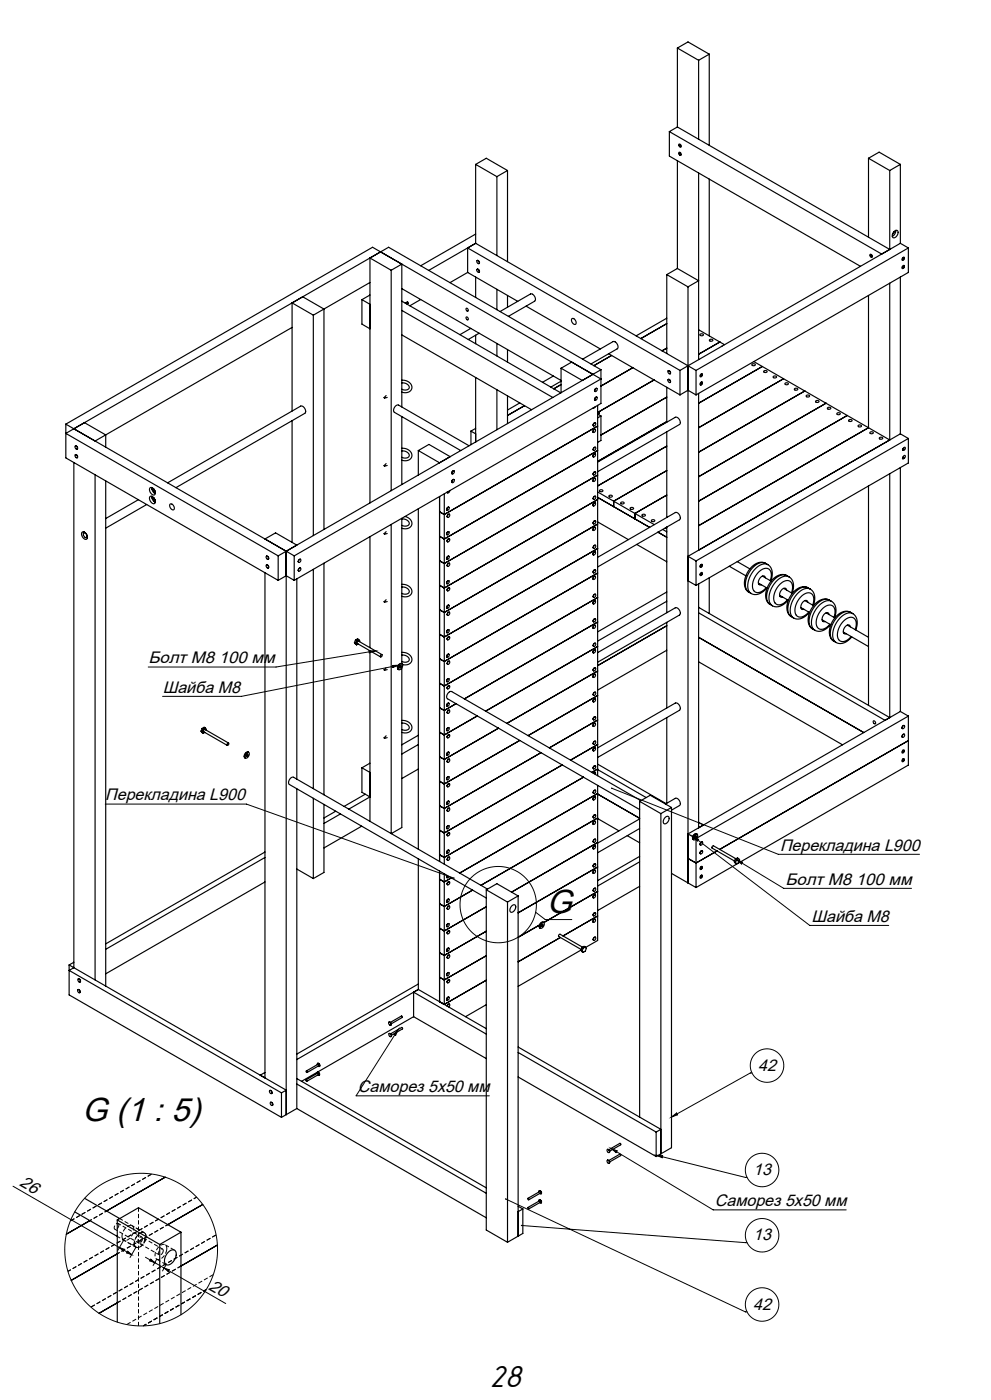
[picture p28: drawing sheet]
<svg xmlns="http://www.w3.org/2000/svg" width="297mm" height="420mm" viewBox="0 0 297 420" stroke-linecap="round" stroke-linejoin="round" font-family="sans-serif">
<defs><g id="words">
<g font-size="10">
<text x="163.9" y="273.9">G</text>
<text x="24.7" y="336.3">G (1 : 5)</text>
</g>
<text font-size="9.5" x="146.8" y="416.1">28</text>
<g font-size="5.1">
<text x="5.6" y="355.6" transform="rotate(30 5.6 355.6)">26</text>
<text x="62.3" y="386.7" transform="rotate(30 62.3 386.7)">20</text>
</g>
<g font-size="5">
<text x="44.5" y="199">Болт М8 100 мм</text>
<text x="48.8" y="207.8">Шайба М8</text>
<text x="31.6" y="240.1">Перекладина L900</text>
<text x="233.8" y="255.2">Перекладина L900</text>
<text x="235.4" y="265.4">Болт М8 100 мм</text>
<text x="243.2" y="276.5">Шайба М8</text>
<text x="227.2" y="321.2">42</text>
<text x="107.3" y="327.7">Саморез 5х50 мм</text>
<text x="225.7" y="352.5">13</text>
<text x="214.3" y="361.9">Саморез 5х50 мм</text>
<text x="225.7" y="372.1">13</text>
<text x="225.7" y="392.9">42</text>
</g>
</g></defs>
<g fill="none" stroke="#000" stroke-width=".35">
<path d="M203 14.4l3.2-1.8 6.4 3.7M203 14.4v23.7M203 14.4l6.4 3.7M209.4 18.1v23.7M212.6 16.3l-3.2 1.8M212.6 16.3v27.3M200.6 39.5l63.6 36.7 2.5-1.4M200.6 39.5v7.3l57.3 33.1M203 38.1l63.7 36.7M203 38.1l-2.4 1.4M142.6 49.3l3.1-1.8 6.4 3.7M142.6 49.3l6.3 3.7"/>
<path d="M142.6 49.3v23.7M148.9 53v23.7M152.1 51.2l-3.2 1.8M152.1 51.2v27.3M203 48.2v32.3M203.5 43.3h.4a.44 .44 0 0 1 .4 .6 .44 .44 0 0 1-.6 .3 .44 .44 0 0 1-.3-.6zM203.5 45.7l.4 .1a.44 .44 0 0 1 .4 .5 .44 .44 0 0 1-.6 .3 .44 .44 0 0 1-.3-.6zM209.4 51.9v56M212.6 53.7v47.1M260.3 47.5v23.7M260.3 47.5l6.4 3.7M260.3 47.5l3.2-1.9 6.3 3.7"/>
<path d="M266.7 51.2v23.6M269.8 49.3l-3.1 1.9M269.8 49.3v23.7M110.9 77.4l6.3 3.7M110.9 77.4v73.5M110.9 77.4l5.6-3.2 63.6 36.7M120.4 79.2l-8.7-5-92 53M120.4 79.2l-3.2 1.9M120.4 79.2v42.9M142.6 73l66 38.1M142.6 73l-14.1 8.1M142.6 70.2l-16.5 9.5"/>
<path d="M143 78.2l.5 .3a.38 .38 0 0 1 .1 .5 .38 .38 0 0 1-.4 .1 .38 .38 0 0 1-.3-.4zM143.1 78.1l-.1 .1M143.1 78.1l.5 .4-.1 .6M143.1 78.1h.1M260.7 76.3l.5 .1a.44 .44 0 0 1 .3 .5 .44 .44 0 0 1-.5 .3 .44 .44 0 0 1-.3-.6zM267.9 69.5l-.4 .8M268 69.4a.68 .68 0 0 1 1-.2 .68 .68 0 0 1 0 1.1l-.3 .5a.75 .75 0 0 1-1.1 .5 .75 .75 0 0 1-.1-1.2zM268.4 69.1l-.2 1.1-.8 .7M269.8 73l-66 38.1M269.8 73l2.4 1.4M270.6 79.7a.32 .32 0 0 1 .5 .1 .32 .32 0 0 1-.2 .5 .38 .38 0 0 1-.6 .2 .38 .38 0 0 1 .2-.7zM270.6 77.3a.32 .32 0 0 1 .5 0 .32 .32 0 0 1-.2 .5 .38 .38 0 0 1-.6 .2 .38 .38 0 0 1 .2-.6z"/>
<path d="M272.2 74.4v7.3l-63.6 36.8M272.2 74.4l-63.6 36.7M87.5 98.2l-55.8 32.3M90.7 89l6.4 3.7M93.9 94.5v66.2M93.9 94.5l-6.4-3.6v32.4M97.1 92.7l-3.2 1.8M97.1 92.7v66.1M108.5 89.9v7.3l2.4 1.4M108.5 89.9l2.4 1.4M110.9 88.5l-2.4 1.4M110.9 84.8l-13.8 7.9"/>
<path d="M117.2 81.1v66.1M120.4 86.6l47.8 27.5M120.4 93.1l45.3 26.1M120.4 90.3l47.7 27.6M121.4 90.9l.8-.3 .2 .4-.5 .2M126.1 89.9l-3.3 1.8M139.7 92.5l.5 .2a.37 .37 0 0 1 .2 .5 .37 .37 0 0 1-.5 .2 .37 .37 0 0 1-.2-.5zM139.7 95.1l.5 .2a.37 .37 0 0 1 .2 .5 .37 .37 0 0 1-.5 .2 .37 .37 0 0 1-.2-.5zM140.1 81.7l-5.3 3.1M140.1 81.7l15.1 8.7M140.1 81.7v-7.3l63.7 36.7M141.1 98.5l-3.3 1.9"/>
<path d="M142.6 83.1v6.1M142.9 80.8l.5 .1a.44 .44 0 0 1 .3 .5 .44 .44 0 0 1-.5 .3 .44 .44 0 0 1-.3-.6zM143 80.8l.6 .3-.1 .6M143.6 100l-3.3 1.8M148.9 86.8v6.1M149.9 93.5l9.1-5.3a1.44 1.44 0 0 1 1.2 2.2l-7.8 4.5M152.1 88.6v3.6M157.7 91.8l22.2 12.9M171.4 95.6a1.02 1.02 0 0 1 1.1 .6 1.02 1.02 0 0 1-.2 1.1l-.9-.6zM199.8 82.4l6.4 3.7M199.8 82.4v23.7M199.8 95.5l-9.2 5.3"/>
<path d="M199.8 97.1l-7.7 4.5M203 80.5l6.4 3.7-3.2 1.9M203 80.5l-3.2 1.9M206.2 86.1v178.8M209.4 98.9l7.7 4.5M260.3 88.6v39.7l-50.9 29.4M266.7 85v47l-31.9-18.4M269.8 83.1v47.1M115.7 118.7l-.6 .6M116.1 119.2l-.9 .2M120.4 114.9a1.63 1.63 0 0 1 2.2 1.6l-.9 .5-1.3-.2M120.4 114.1a2.32 2.32 0 0 1 2.8 2.9 2.41 2.41 0 0 1-2.8 .6"/>
<path d="M120.4 100.5l38.9 22.4M142.6 100.6v2.5M142.6 113.2v19.4M148.9 103v3.8M148.9 116.9v12M152.1 104.9v3.7M152.1 118.8v8.3M165.8 112.8l-3.2 1.9M168.2 114.4l-3.1 1.7M168.2 110.5v7.3M168.2 110.5l6.3 3.6 5.6-3.2M168.2 115.4l-2.2 1.2"/>
<path d="M171.3 108.6l-3.1 1.9M174.6 107.7l9.1-5.2a1.44 1.44 0 0 1 1.3 2.2l-7.9 4.5M177.7 112.3l-91.9 53.1v169M178.5 116.6a.32 .32 0 0 1 .5 .1 .32 .32 0 0 1-.1 .5 .38 .38 0 0 1-.4 .3 .38 .38 0 0 1-.4-.4 .38 .38 0 0 1 .3-.4zM178.5 119.3a.32 .32 0 0 1 .5 0 .32 .32 0 0 1-.1 .5 .38 .38 0 0 1-.4 .3 .38 .38 0 0 1-.4-.3 .38 .38 0 0 1 .3-.5zM178.8 116.5l-.6 .4 .2 .6M178.8 119.1l-.6 .4 .2 .6M178.8 116.5h.1M178.8 119.1l.1 .1M180.1 110.9v10.1l-91.9 53.1M182.4 106.1l21.4 12.4M183.3 106.6l-5.3 3.1"/>
<path d="M189.7 110.3l-9.6 5.5M196 114l-16.9 9.8M199.8 116.2v10.5M199.8 104.4l-1.4 .8M199.8 119.1l-19.7 11.4M200.2 113.9l.4 .1a.44 .44 0 0 1 .4 .5 .44 .44 0 0 1-.6 .3 .44 .44 0 0 1-.2-.6zM200.2 111.3l.6 .3a.35 .35 0 0 1-.1 .6 .35 .35 0 0 1-.4-.4zM200.3 113.9l.6 .2-.1 .7M200.3 111.2h.2l.4 .3-.1 .7M203.8 118.5l2.4-1.4 2.4 1.4M203.8 111.1v7.4M208.6 111.1v7.4"/>
<path d="M209.4 118v47.1M209.8 100.3l.2-.1a.44 .44 0 0 1 .7-.1 .44 .44 0 0 1 0 .7 .44 .44 0 0 1-.7-.1zM210.1 112.2a.32 .32 0 0 1 .5 .1 .32 .32 0 0 1-.2 .5 .38 .38 0 0 1-.6 .2 .38 .38 0 0 1 .2-.7zM210.1 114.7a.32 .32 0 0 1 .5 0 .32 .32 0 0 1-.2 .5 .38 .38 0 0 1-.6 .2 .38 .38 0 0 1 .2-.6zM212.7 101.9l.2-.1a.44 .44 0 0 1 .6-.1 .44 .44 0 0 1 0 .7 .44 .44 0 0 1-.6-.1zM215.7 102.6l-6.3 3.7M216.4 103.9l-.2 .1M225.4 109.3l.2-.1a.44 .44 0 0 1 .6-.1 .44 .44 0 0 1 0 .6 .44 .44 0 0 1-.6 0zM225.9 108.5l8.9 5.1M228.5 109.9l-19.1 11.1M228.9 111.3l.2-.1a.44 .44 0 0 1 .7-.1 .44 .44 0 0 1 0 .7 .44 .44 0 0 1-.7-.1zM231.8 112.9l.2-.1a.44 .44 0 0 1 .6 0 .44 .44 0 0 1 0 .6 .44 .44 0 0 1-.6 0z"/>
<path d="M234.8 113.6l-25.4 14.7M235.3 115l.2-.1a.44 .44 0 0 1 .6-.1 .44 .44 0 0 1 0 .7 .44 .44 0 0 1-.6-.1zM238.1 116.6l.2-.1a.44 .44 0 0 1 .7-.1 .44 .44 0 0 1 0 .7 .44 .44 0 0 1-.7-.1zM241.2 117.3l-31.8 18.4M241.7 118.7l.2-.2a.44 .44 0 0 1 .6 0 .44 .44 0 0 1 0 .6 .44 .44 0 0 1-.6 0zM19.7 127.2v10.2l63.7 36.7M19.7 127.2l8.8 5.1 3.2-1.8M22.1 128.6l92-53 66 38.1-91.9 53.1zM22.1 138.8v151.5l-1.4 .8 63.7 36.8M22.5 136.5h.4a.44 .44 0 0 1 .4 .5 .44 .44 0 0 1-.5 .4 .44 .44 0 0 1-.3-.6zM22.5 133.9h.4a.44 .44 0 0 1 .4 .5 .44 .44 0 0 1-.5 .4 .44 .44 0 0 1-.3-.6zM22.6 136.4l.6 .3-.1 .6"/>
<path d="M22.6 133.8l.6 .3-.1 .6M31.7 130.5v3.6M31.7 130.5l-6.4-3.7-5.6 3.2 63.7 36.8M87.5 126.2v36.5M115.7 139.1l-.6 .6M116.1 139.6l-.9 .2M120.4 135.3a1.63 1.63 0 0 1 2.2 1.7l-.9 .4-1.3-.2M120.4 134.5a2.32 2.32 0 0 1 2.8 2.9 2.41 2.41 0 0 1-2.8 .7M120.4 125v20.4M125.4 135.2v7.3M125.4 135.2l6.3 3.6M125.4 135.2l3.2-1.9 6.3 3.7"/>
<path d="M140.6 133.7l-21.1-12.2a1.44 1.44 0 0 0-1.3 2.2l19.9 11.5M141.1 129.3l1.5 .9M141.1 129.3v4.1M142.6 128.5l-1.5 .8M155.8 120.9l-3.7 2.1M157.2 121.7l-5.1 2.9M178 136.3a.32 .32 0 0 1 .5 0 .32 .32 0 0 1-.1 .5 .38 .38 0 0 1-.4 .3 .38 .38 0 0 1-.4-.3 .38 .38 0 0 1 .3-.4zM178 128.9a.32 .32 0 0 1 .5 .1 .32 .32 0 0 1-.1 .4 .38 .38 0 0 1-.4 .4 .38 .38 0 0 1-.4-.4 .38 .38 0 0 1 .3-.4zM178.1 134.3a.32 .32 0 0 1 .5 0 .32 .32 0 0 1-.2 .5 .38 .38 0 0 1-.3 .4 .38 .38 0 0 1-.4-.4 .38 .38 0 0 1 .3-.4zM178.1 127a.32 .32 0 0 1 .5 0 .32 .32 0 0 1-.2 .5 .38 .38 0 0 1-.3 .3 .38 .38 0 0 1-.4-.3 .38 .38 0 0 1 .3-.4zM178.4 136.2l-.6 .2 .1 .7M178.4 128.8l-.6 .3 .1 .6"/>
<path d="M178.4 122l-.5 .4M178.4 134.2l-.5 .3v.6M178.4 126.9l-.5 .2v.7M179.1 138.6l23.3-13.4a1.44 1.44 0 0 1 1.2 2.2l-24.5 14.1M179.1 121.6v111.1M179.1 135.2l-46 26.5-1.4-.8M179.1 127.8l-46 26.6-1.4-.9M179.1 124.2l1 .6M179.3 123.6l.3 .4-.4 .3M180.1 124.8v7.3l-1 .6M180.1 124.8l-1 .6M199.8 129.6v25.6"/>
<path d="M199.8 133.8l-20.7 12M199.8 126.5l-20.7 11.9M244.5 120.3l.2-.1a.44 .44 0 0 1 .6-.1 .44 .44 0 0 1 0 .7 .44 .44 0 0 1-.6-.1zM247.6 121l-38.2 22M248 122.3l.2-.1a.44 .44 0 0 1 .7 0 .44 .44 0 0 1 0 .6 .44 .44 0 0 1-.7-.1zM250.9 124l.1-.2a.44 .44 0 0 1 .7 0 .44 .44 0 0 1 0 .6 .44 .44 0 0 1-.7 0zM253.9 124.6l-44.5 25.8M254.4 126l.2-.1a.44 .44 0 0 1 .6-.1 .44 .44 0 0 1 0 .7 .44 .44 0 0 1-.6-.1zM257.2 127.6l.2-.1a.44 .44 0 0 1 .7 0 .44 .44 0 0 1 0 .6 .44 .44 0 0 1-.7-.1zM260.8 129.7l.1-.1a.44 .44 0 0 1 .7-.1 .44 .44 0 0 1 0 .7 .44 .44 0 0 1-.7-.1zM263.6 131.3l.2-.1a.44 .44 0 0 1 .6-.1 .44 .44 0 0 1 0 .7 .44 .44 0 0 1-.6-.1zM269.8 130.2l-63.6 36.7 2.4 1.4"/>
<path d="M269.8 130.2l2.4 1.3M270.5 137.3l.2 .3M270.5 134.7l.1 .3M270.8 136.8a.34 .34 0 0 1 .5-.1 .34 .34 0 0 1-.1 .6 .35 .35 0 0 1-.5 .2 .35 .35 0 0 1 0-.6zM270.8 134.4a.34 .34 0 0 1 .5-.1 .34 .34 0 0 1-.1 .5 .35 .35 0 0 1-.5 .3 .35 .35 0 0 1 0-.6zM272.2 131.5v7.4l-63.6 36.7M272.2 131.5l-63.6 36.8M24.6 159.7a1.29 1.29 0 0 1 1.3 .6 1.29 1.29 0 0 1-.1 1.5 1.59 1.59 0 0 1-1.2-2.1zM25 159.9v.7l.5 .7 .6-.1M25.2 159.6l-.1 .2M25.2 159.6v.2M25.3 159.7l-.3 .2"/>
<path d="M25.4 159.7h-.1M25.5 159.8l-.5 .1M25.5 159.8l.5 .6M25.5 159.8h.1M28.5 142.4v151.6M31.7 144.3v151.5M41.5 149.9l-9.8 5.7M44 151.4l-12.3 7.1M44.9 149a1.36 1.36 0 0 1 1.6 1.8 .81 .81 0 0 1-.8 .3 .81 .81 0 0 1-.6-.7l-.3-.8zM44.9 146.4a1.36 1.36 0 0 1 1.6 1.8 .81 .81 0 0 1-.8 .3 .81 .81 0 0 1-.6-.7l-.3-.8zM45.5 146.3l.1 .5M45.5 148.9l.1 .6"/>
<path d="M45.6 148.9l.2 1.1 .8 .6M45.6 146.3l.2 1.1 .8 .6M46.1 147.7l.4 .4M46.1 150.4l.4 .3M46.5 149.9l-.4-.6v.5l.4 .2M46.5 147.3l-.4-.6v.5l.4 .2M50.2 144.9l39.9-23.1a1.44 1.44 0 0 1 1.2 2.2l-38.6 22.3M51 151.3a1.02 1.02 0 0 1 1.1 .5 1.02 1.02 0 0 1-.2 1.2l-.9-.7zM115.7 159.5l-.6 .6M117.2 157.3l.1 92.8 3.1-1.8v-47.9M120.4 155.7a1.63 1.63 0 0 1 2.2 1.7l-.9 .4-1.3-.2M120.4 155.5v43.6"/>
<path d="M121.4 155a1.91 1.91 0 0 1 1.8 1.1 1.91 1.91 0 0 1-.5 2.2l-.9 .3-1.4-.1M125.4 152.6v102.2M131.7 149v109.4M133.1 148.1v111.2M133.9 153.1h.1M134 147.7l.2 .2M134.2 152.3a.32 .32 0 0 1 .5 0 .32 .32 0 0 1-.2 .5 .38 .38 0 0 1-.4 .3 .38 .38 0 0 1-.3-.3 .38 .38 0 0 1 .3-.4zM134.2 159.6a.32 .32 0 0 1 .5 .1 .32 .32 0 0 1-.2 .4 .38 .38 0 0 1-.4 .4 .38 .38 0 0 1-.3-.4 .38 .38 0 0 1 .3-.4zM134.3 154.4a.32 .32 0 0 1 .5 0 .32 .32 0 0 1-.1 .5 .38 .38 0 0 1-.4 .3 .38 .38 0 0 1-.4-.3 .38 .38 0 0 1 .3-.4zM134.5 152.2l-.5 .1-.1 .8M134.5 159.5l-.5 .2-.1 .7M134.7 154.3l-.6 .3 .1 .6"/>
<path d="M134.8 147.2l-.1 .4a.32 .32 0 0 1-.3 .3 .32 .32 0 0 1-.3-.3M135.7 144a.32 .32 0 0 1 .5 0 .32 .32 0 0 1-.1 .5 .38 .38 0 0 1-.4 .3 .38 .38 0 0 1-.4-.3 .38 .38 0 0 1 .3-.4zM135.7 141.4a.32 .32 0 0 1 .5 0 .32 .32 0 0 1-.1 .5 .38 .38 0 0 1-.4 .3 .38 .38 0 0 1-.4-.3 .38 .38 0 0 1 .3-.4zM136.1 143.9l-.6 .2v.7M136.1 141.3l-.6 .2v.7M178 143.6a.32 .32 0 0 1 .5 .1 .32 .32 0 0 1-.1 .4 .38 .38 0 0 1-.4 .4 .38 .38 0 0 1-.4-.4 .38 .38 0 0 1 .3-.4zM178 158.3a.32 .32 0 0 1 .5 .1 .32 .32 0 0 1-.1 .4 .38 .38 0 0 1-.4 .4 .38 .38 0 0 1-.4-.4 .38 .38 0 0 1 .3-.4zM178 151a.32 .32 0 0 1 .5 0 .32 .32 0 0 1-.1 .5 .38 .38 0 0 1-.4 .3 .38 .38 0 0 1-.4-.3 .38 .38 0 0 1 .3-.4zM178.1 149a.32 .32 0 0 1 .5 0 .32 .32 0 0 1-.2 .5 .38 .38 0 0 1-.3 .4 .38 .38 0 0 1-.4-.4 .38 .38 0 0 1 .3-.4zM178.1 156.4a.32 .32 0 0 1 .5 0 .32 .32 0 0 1-.2 .5 .38 .38 0 0 1-.3 .3 .38 .38 0 0 1-.4-.3 .38 .38 0 0 1 .3-.5zM178.1 141.7a.32 .32 0 0 1 .5 0 .32 .32 0 0 1-.2 .5 .38 .38 0 0 1-.3 .3 .38 .38 0 0 1-.4-.3 .38 .38 0 0 1 .3-.4zM178.4 143.5l-.6 .3 .1 .6"/>
<path d="M178.4 158.2l-.6 .3 .1 .6M178.4 150.9l-.6 .2 .1 .7M178.4 148.9l-.5 .3v.6M178.4 156.3l-.5 .2v.7M178.4 141.6l-.5 .2v.7M179.1 149.2l15.6 9-10.8-6.2v-1.6M179.1 142.5l-46 26.5-1.4-.8M179.1 157.2l-46 26.5-1.4-.8M179.1 149.9l-46 26.5-1.4-.8M179.1 156.6l9.2 5.3M179.1 147.6l4.8 2.8M179.7 147.1l.2-.1a.44 .44 0 0 1 .7-.1 .44 .44 0 0 1 0 .6 .44 .44 0 0 1-.7 0z"/>
<path d="M182.5 148.7l.2-.1a.44 .44 0 0 1 .7-.1 .44 .44 0 0 1 0 .7 .44 .44 0 0 1-.7-.1zM183.9 150.4l12.2 7M186.1 150.7l.2-.1a.44 .44 0 0 1 .6 0 .44 .44 0 0 1 0 .6 .44 .44 0 0 1-.6 0zM188.9 152.4l.2-.1a.44 .44 0 0 1 .6-.1 .44 .44 0 0 1 0 .6 .44 .44 0 0 1-.6 0zM192.4 154.4l.2-.1a.44 .44 0 0 1 .7-.1 .44 .44 0 0 1 0 .7 .44 .44 0 0 1-.7-.1zM195.3 156l.2-.1a.44 .44 0 0 1 .6 0 .44 .44 0 0 1 0 .6 .44 .44 0 0 1-.6 0zM197.2 159.7l2.6 1.5M198.6 158.8l1.2 .7M199.8 158.2l-.2 .3h-.5M199.8 158.1v25.7M199.8 148.5l-9.5 5.5v1.7M199.8 141.2l-15.9 9.2"/>
<path d="M260.3 145.8v65.8M266.7 142.1v73.2l-57.3-33.1M269.8 140.3v73.1M25.9 161.2l.3 .2M26 161.2l.2 .1M26.1 160.6v.6M26.2 161.2h-.1M79.4 161.7l3.2-1.8 6.4 3.6-5.6 3.3M79.4 171.8v151.6M79.8 166.9l.4 .1a.44 .44 0 0 1 .4 .5 .44 .44 0 0 1-.6 .3 .44 .44 0 0 1-.2-.6zM79.8 169.5l.4 .1a.44 .44 0 0 1 .4 .5 .44 .44 0 0 1-.6 .3 .44 .44 0 0 1-.2-.6zM79.9 166.9l.5 .2v.7"/>
<path d="M79.9 169.5l.5 .3v.6M83.4 174.1l2.4-1.4 2.4 1.4M83.4 166.8v7.3M88.2 166.8v7.3M89 173.7v60M89.7 170.5a.32 .32 0 0 1 .5 .1 .32 .32 0 0 1-.1 .4 .38 .38 0 0 1-.4 .4 .38 .38 0 0 1-.4-.4 .38 .38 0 0 1 .3-.4zM89.7 167.9a.32 .32 0 0 1 .5 0 .32 .32 0 0 1-.1 .5 .38 .38 0 0 1-.4 .4 .38 .38 0 0 1-.4-.4 .38 .38 0 0 1 .3-.4zM90.1 170.4l-.6 .3v.6M90.1 167.8l-.6 .3v.6M93.9 170.8v65.8M97.1 169v69.4M110.9 161v33.3"/>
<path d="M115.7 179.9l-.6 .6M116.1 160.1l-.9 .2M120.4 176.1a1.63 1.63 0 0 1 2.2 1.7l-.9 .4-1.3-.2M120.4 175.3a2.32 2.32 0 0 1 2.8 2.9 2.41 2.41 0 0 1-2.8 .7M133.9 160.4h.1M134.2 174.3a.32 .32 0 0 1 .5 .1 .32 .32 0 0 1-.2 .4 .38 .38 0 0 1-.4 .4 .38 .38 0 0 1-.3-.4 .38 .38 0 0 1 .3-.4zM134.2 167a.32 .32 0 0 1 .5 0 .32 .32 0 0 1-.2 .5 .38 .38 0 0 1-.4 .3 .38 .38 0 0 1-.3-.3 .38 .38 0 0 1 .3-.4zM134.3 161.7a.32 .32 0 0 1 .5 .1 .32 .32 0 0 1-.1 .5 .38 .38 0 0 1-.4 .3 .38 .38 0 0 1-.4-.4 .38 .38 0 0 1 .3-.4zM134.3 176.4a.32 .32 0 0 1 .5 .1 .32 .32 0 0 1-.1 .4 .38 .38 0 0 1-.4 .4 .38 .38 0 0 1-.4-.4 .38 .38 0 0 1 .3-.4zM134.3 169.1a.32 .32 0 0 1 .5 0 .32 .32 0 0 1-.1 .5 .38 .38 0 0 1-.4 .3 .38 .38 0 0 1-.4-.3 .38 .38 0 0 1 .3-.4zM134.5 174.2l-.6 .3 .1 .6M134.5 166.9l-.6 .2 .1 .7"/>
<path d="M134.7 161.6l-.6 .3 .1 .7M134.7 176.3l-.6 .3 .1 .7M134.7 169l-.6 .3 .1 .6M178 165.7a.32 .32 0 0 1 .5 0 .32 .32 0 0 1-.1 .5 .38 .38 0 0 1-.4 .3 .38 .38 0 0 1-.4-.3 .38 .38 0 0 1 .3-.4zM178 173a.32 .32 0 0 1 .5 0 .32 .32 0 0 1-.1 .5 .38 .38 0 0 1-.4 .4 .38 .38 0 0 1-.4-.4 .38 .38 0 0 1 .3-.4zM178.1 163.7a.32 .32 0 0 1 .5 0 .32 .32 0 0 1-.2 .5 .38 .38 0 0 1-.3 .3 .38 .38 0 0 1-.4-.3 .38 .38 0 0 1 .3-.4zM178.1 171.1a.32 .32 0 0 1 .5 0 .32 .32 0 0 1-.2 .5 .38 .38 0 0 1-.3 .3 .38 .38 0 0 1-.4-.3 .38 .38 0 0 1 .3-.5zM178.1 178.4a.32 .32 0 0 1 .5 0 .32 .32 0 0 1-.2 .5 .38 .38 0 0 1-.3 .3 .38 .38 0 0 1-.4-.3 .38 .38 0 0 1 .3-.4zM178.4 165.6l-.6 .2 .1 .7M178.4 172.9l-.6 .3 .1 .6M178.4 163.6l-.5 .3v.6M178.4 171l-.5 .2v.7"/>
<path d="M178.4 178.3l-.5 .3v.6M179.1 167.2l23.3-13.4a1.44 1.44 0 0 1 1.2 2.1l-24.5 14.2M179.1 164.6l-46 26.5-1.4-.8M179.1 171.9l-46 26.5-1.4-.8M179.1 179.3l-46 26.5-1.4-.8M190.8 163.3l9 5.2M199.8 177.6l-20.7 12M206.2 174.2l2.4 1.4M208.6 168.3v7.3M209.4 175.2v73.1l1.4-.8-1.4-.8M210 169.5a.34 .34 0 0 1 .5-.1 .34 .34 0 0 1-.1 .5 .35 .35 0 0 1-.5 .3 .35 .35 0 0 1 0-.6zM210 171.9a.34 .34 0 0 1 .5-.1 .34 .34 0 0 1-.1 .6 .35 .35 0 0 1-.5 .2 .35 .35 0 0 1 0-.6z"/>
<path d="M212.6 173.3v10.8M218.6 169.9l4.9 2.9M221 168.5l3.7 2.2M224.4 177.6l.7 .5M227.3 174.9l2.6 1.5M228.5 172.8l2.6 1.5M229.4 173.4v-.1a.77 .77 0 0 0-.7-.6 .77 .77 0 0 0-.8 .6l-.5 .9a.75 .75 0 0 0-.1 1 .75 .75 0 0 0 .9 .2M229.4 169a3.9 3.9 0 0 0-4.8 1.8 5.2 5.2 0 0 0-.6 6.5l.4 .4M229.8 176.4a3.8 3.8 0 0 1-4.7 1.7M230.1 169.4a3.8 3.8 0 0 1 .9 4.9M230.1 169.4a3.7 3.7 0 0 0-4.2 1.8 5.7 5.7 0 0 0-1.2 6.5l.4 .4M230.1 169.4a3.3 3.3 0 0 0-4.6 1 6.2 6.2 0 0 0-1.6 6.7l.5 .5"/>
<path d="M230.8 174.2a2.49 2.49 0 0 0-1.1-3.7 5.2 5.2 0 0 0-3.8 6.7 2.11 2.11 0 0 0 3.2-.4l.5-.5M233.6 178.6l2.7 1.5M234.8 176.5l2.7 1.5M235.7 177a.77 .77 0 0 0-.7-.6 .77 .77 0 0 0-.7 .5l-.6 1a.75 .75 0 0 0 0 .9 .75 .75 0 0 0 .8 .3M235.8 172.7a3.9 3.9 0 0 0-4.8 1.8 5.2 5.2 0 0 0-.7 6.5l.5 .3M236.5 173.1a3.8 3.8 0 0 1 .9 4.9M236.5 173.1a3.7 3.7 0 0 0-4.2 1.7 5.7 5.7 0 0 0-1.2 6.6l.4 .3M236.5 173.1a3.3 3.3 0 0 0-4.7 1 6.2 6.2 0 0 0-1.6 6.7l.6 .5M237.2 177.9a2.49 2.49 0 0 0-1.1-3.7 5.2 5.2 0 0 0-3.8 6.7 2.11 2.11 0 0 0 3.2-.4l.5-.6M242.1 176.3a3.7 3.7 0 0 0-4.2 1.8 5.7 5.7 0 0 0-1.1 6.6l.3 .3M242.1 176.3l.8 .4M242.2 176.3a3.9 3.9 0 0 0-4.8 1.9 5.2 5.2 0 0 0-.7 6.5l.5 .3"/>
<path d="M242.9 176.7a3.8 3.8 0 0 1 .8 4.9M242.9 176.7a3.7 3.7 0 0 0-4.3 1.8 5.7 5.7 0 0 0-1.1 6.6l.4 .3M106.2 192.8l.4 .2M106.2 192.8l.7 .7M106.5 192l.4 .2M106.5 192l-.3 .8M106.6 193l.3 .5M106.8 192.9l.1 .2M106.8 192.9l.4 .2M106.9 192.2l-.3 .8M106.9 193.1h.1M107.3 193.2l-.4 .3"/>
<path d="M107.5 192.2l-.4 .1-.3 .6M107.5 192.2h.1M107.5 191.8l-.6 .4M107.5 191.8l.2 .7M107.5 191.8l-.3-.2-.7 .4M107.6 192.4a.44 .44 0 0 0-.6-.1 .44 .44 0 0 0-.2 .6M110.9 195.2v51.2M114.2 196.5v-.1a.29 .29 0 0 1 .3 .4 .29 .29 0 0 1-.5 .1zM114.5 196.4l-7.1-4.1-.4 .2v.5l7.1 4.1M116.1 180.5l-.9 .2M119.7 199.5a.59 .59 0 0 1 .9-.2 .59 .59 0 0 1-.1 .9l-.1 .2a.65 .65 0 0 1-1 .5 .65 .65 0 0 1 .1-1.1zM119.9 199.8l.1-.1a.29 .29 0 0 1 .2 .4 .29 .29 0 0 1-.5 .1z"/>
<path d="M120.1 199.7l-.4 .6M120.4 196.5a1.63 1.63 0 0 1 2.2 1.7l-.9 .5-1.3-.3M120.4 195.7a2.32 2.32 0 0 1 2.8 3 2.36 2.36 0 0 1-2.6 .7M120.5 199.2a1.05 1.05 0 0 0-1.2 .5 1.05 1.05 0 0 0 .2 1.2M134.2 189a.32 .32 0 0 1 .5 .1 .32 .32 0 0 1-.2 .4 .38 .38 0 0 1-.4 .4 .38 .38 0 0 1-.3-.4 .38 .38 0 0 1 .3-.4zM134.2 196.4a.32 .32 0 0 1 .5 0 .32 .32 0 0 1-.2 .5 .38 .38 0 0 1-.4 .3 .38 .38 0 0 1-.3-.3 .38 .38 0 0 1 .3-.4zM134.2 181.7a.32 .32 0 0 1 .5 0 .32 .32 0 0 1-.2 .5 .38 .38 0 0 1-.4 .3 .38 .38 0 0 1-.3-.3 .38 .38 0 0 1 .3-.4zM134.3 183.8a.32 .32 0 0 1 .5 0 .32 .32 0 0 1-.1 .5 .38 .38 0 0 1-.4 .3 .38 .38 0 0 1-.4-.3 .38 .38 0 0 1 .3-.4zM134.3 191.1a.32 .32 0 0 1 .5 .1 .32 .32 0 0 1-.1 .4 .38 .38 0 0 1-.4 .4 .38 .38 0 0 1-.4-.4 .38 .38 0 0 1 .3-.4zM134.3 198.5a.32 .32 0 0 1 .5 0 .32 .32 0 0 1-.1 .5 .38 .38 0 0 1-.4 .3 .38 .38 0 0 1-.4-.3 .38 .38 0 0 1 .3-.4zM134.5 188.9l-.6 .3 .1 .6M134.5 196.3l-.6 .2 .1 .7"/>
<path d="M134.5 181.6l-.6 .2 .1 .7M134.7 183.7l-.6 .3 .1 .6M134.7 191l-.6 .3 .1 .7M134.7 198.4l-.6 .3 .1 .6M178 195.1a.32 .32 0 0 1 .5 0 .32 .32 0 0 1-.1 .5 .38 .38 0 0 1-.4 .3 .38 .38 0 0 1-.4-.3 .38 .38 0 0 1 .3-.4zM178 187.7a.32 .32 0 0 1 .5 0 .32 .32 0 0 1-.1 .5 .38 .38 0 0 1-.4 .4 .38 .38 0 0 1-.4-.4 .38 .38 0 0 1 .3-.4zM178 180.4a.32 .32 0 0 1 .5 0 .32 .32 0 0 1-.1 .5 .38 .38 0 0 1-.4 .3 .38 .38 0 0 1-.4-.3 .38 .38 0 0 1 .3-.4zM178.1 185.7a.32 .32 0 0 1 .5 .1 .32 .32 0 0 1-.2 .5 .38 .38 0 0 1-.3 .3 .38 .38 0 0 1-.4-.4 .38 .38 0 0 1 .3-.4zM178.1 193.1a.32 .32 0 0 1 .5 0 .32 .32 0 0 1-.2 .5 .38 .38 0 0 1-.3 .3 .38 .38 0 0 1-.4-.3 .38 .38 0 0 1 .3-.4zM178.4 195l-.6 .2 .1 .7M178.4 187.6l-.6 .3 .1 .6M178.4 180.3l-.6 .2 .1 .7"/>
<path d="M178.4 185.7l-.5 .2v.7M178.4 193l-.5 .3v.6M179.1 195.8l23.3-13.5a1.44 1.44 0 0 1 1.2 2.2l-24.5 14.2M179.1 194l-33.6 19.3M179.1 186.6l-39.9 23.1M199.8 186.7v25.7M199.8 187.7l-20.7 12M199.8 195.1l-20.7 11.9M199.8 180.4l-20.7 11.9M209.4 183.8l55.8 32.3M209.4 191.2l49.5 28.6M209.4 198.5l43.1 24.9"/>
<path d="M230.8 181.3l.7 .4M236.2 180a3.8 3.8 0 0 1-4.7 1.7M237.1 185l.8 .4M240 182.3l2.6 1.5M241.2 180.2l2.6 1.5M242.1 180.7a.77 .77 0 0 0-.7-.6 .77 .77 0 0 0-.8 .5l-.5 1a.75 .75 0 0 0-.1 .9 .75 .75 0 0 0 .9 .3M242.5 183.7a3.8 3.8 0 0 1-4.6 1.7M243.5 188.7l.7 .4M243.6 181.5a2.49 2.49 0 0 0-1.1-3.7 5.2 5.2 0 0 0-3.9 6.7 2.11 2.11 0 0 0 3.2-.3l.6-.6M246.4 185.9l2.6 1.5M247.6 183.9l2.6 1.5M248.5 184.4a.77 .77 0 0 0-.7-.6 .77 .77 0 0 0-.8 .5l-.6 1a.75 .75 0 0 0 0 .9 .75 .75 0 0 0 .9 .3"/>
<path d="M248.5 180a3.7 3.7 0 0 0-4.2 1.8 5.7 5.7 0 0 0-1.2 6.6l.4 .3M248.5 180l.7 .4M248.5 180a3.9 3.9 0 0 0-4.8 1.8 5.2 5.2 0 0 0-.6 6.5l.4 .4M248.9 187.4a3.8 3.8 0 0 1-4.7 1.7M249.2 180.4a3.8 3.8 0 0 1 .9 4.9M249.2 180.4a3.7 3.7 0 0 0-4.2 1.8 5.7 5.7 0 0 0-1.2 6.6l.4 .3M249.9 192.3l.7 .5M249.9 185.2a2.49 2.49 0 0 0-1.1-3.7 5.2 5.2 0 0 0-3.8 6.7 2.11 2.11 0 0 0 3.2-.3l.5-.6M252.7 189.6l7.6 4.4M253.9 187.5l6.4 3.7M254.8 188.1v-.1a.77 .77 0 0 0-.7-.6 .77 .77 0 0 0-.7 .6l-.6 .9a.75 .75 0 0 0 0 1 .75 .75 0 0 0 .8 .2M254.9 183.7a3.7 3.7 0 0 0-4.3 1.7 5.7 5.7 0 0 0-1.1 6.6l.4 .3"/>
<path d="M254.9 183.7l.7 .4M254.9 183.7a3.9 3.9 0 0 0-4.8 1.8 5.2 5.2 0 0 0-.7 6.5l.5 .3M255.6 184.1a3.8 3.8 0 0 1 .9 4.9M255.6 184.1a3.7 3.7 0 0 0-4.2 1.8 5.7 5.7 0 0 0-1.2 6.5 3.1 3.1 0 0 0 4.4-.6l.7-.7M256.3 188.9a2.49 2.49 0 0 0-1.1-3.7 5.2 5.2 0 0 0-3.8 6.7 2.11 2.11 0 0 0 3.2-.4l.5-.5M60.3 219.3l.3 .2M60.3 219.3l.6 .7M60.6 218.5l-.3 .8M60.6 218.5l.3 .2M60.6 219.5l.3 .5M60.9 219.4l.1 .2M60.9 219.4l.3 .2"/>
<path d="M60.9 218.7l-.3 .8M61 219.6h.1M61.4 219.7l-.5 .3M61.5 218.7l-.4 .1-.2 .6M61.5 218.7h.1M61.5 218.4l-.6 .3M61.5 218.4l.3 .6M61.5 218.4l-.3-.2-.6 .3M61.6 218.9a.44 .44 0 0 0-.6-.1 .44 .44 0 0 0-.1 .6M115.7 200.3l-.6 .6M116.1 200.9l-.9 .2M120.4 217a1.63 1.63 0 0 1 2.2 1.6l-.9 .5-1.3-.3"/>
<path d="M120.4 216.1a2.32 2.32 0 0 1 2.8 3 2.41 2.41 0 0 1-2.8 .6M133.9 219.2h.1M134.2 203.7a.32 .32 0 0 1 .5 .1 .32 .32 0 0 1-.2 .4 .38 .38 0 0 1-.4 .4 .38 .38 0 0 1-.3-.4 .38 .38 0 0 1 .3-.4zM134.2 211.1a.32 .32 0 0 1 .5 0 .32 .32 0 0 1-.2 .5 .38 .38 0 0 1-.4 .3 .38 .38 0 0 1-.3-.3 .38 .38 0 0 1 .3-.4zM134.2 218.4a.32 .32 0 0 1 .5 .1 .32 .32 0 0 1-.2 .4 .38 .38 0 0 1-.4 .4 .38 .38 0 0 1-.3-.4 .38 .38 0 0 1 .3-.4zM134.3 213.2a.32 .32 0 0 1 .5 0 .32 .32 0 0 1-.1 .5 .38 .38 0 0 1-.4 .3 .38 .38 0 0 1-.4-.3 .38 .38 0 0 1 .3-.4zM134.3 205.8a.32 .32 0 0 1 .5 .1 .32 .32 0 0 1-.1 .4 .38 .38 0 0 1-.4 .4 .38 .38 0 0 1-.4-.4 .38 .38 0 0 1 .3-.4zM134.5 203.6l-.6 .3 .1 .6M134.5 211l-.6 .2 .1 .7M134.5 218.3l-.5 .2-.1 .7M134.7 213.1l-.6 .2 .1 .7M134.7 205.7l-.6 .3 .1 .6"/>
<path d="M136.7 211.1l-3.6 2-1.4-.8M143 214.8l-9.9 5.7-1.4-.8M149.4 218.5l-16.3 9.3-1.4-.8M178 209.8a.32 .32 0 0 1 .5 0 .32 .32 0 0 1-.1 .5 .38 .38 0 0 1-.4 .3 .38 .38 0 0 1-.4-.3 .38 .38 0 0 1 .3-.4zM178 202.4a.32 .32 0 0 1 .5 0 .32 .32 0 0 1-.1 .5 .38 .38 0 0 1-.4 .4 .38 .38 0 0 1-.4-.4 .38 .38 0 0 1 .3-.4zM178 217.1a.32 .32 0 0 1 .5 0 .32 .32 0 0 1-.1 .5 .38 .38 0 0 1-.4 .4 .38 .38 0 0 1-.4-.4 .38 .38 0 0 1 .3-.4zM178.1 200.4a.32 .32 0 0 1 .5 .1 .32 .32 0 0 1-.2 .5 .38 .38 0 0 1-.3 .3 .38 .38 0 0 1-.4-.4 .38 .38 0 0 1 .3-.4zM178.1 215.1a.32 .32 0 0 1 .5 .1 .32 .32 0 0 1-.2 .5 .38 .38 0 0 1-.3 .3 .38 .38 0 0 1-.4-.4 .38 .38 0 0 1 .3-.4zM178.1 207.8a.32 .32 0 0 1 .5 0 .32 .32 0 0 1-.2 .5 .38 .38 0 0 1-.3 .3 .38 .38 0 0 1-.4-.3 .38 .38 0 0 1 .3-.4zM178.4 209.7l-.6 .2 .1 .7M178.4 202.3l-.6 .3 .1 .6M178.4 217l-.6 .3 .1 .6"/>
<path d="M178.4 200.4l-.5 .2v.7M178.4 215l-.5 .3v.7M178.4 207.7l-.5 .3v.6M179.1 201.3l-27.2 15.7M179.1 208.7l-20.8 12M179.1 216l-14.5 8.4M199.8 215.3v25.7M261.7 216.3l.6 .3a.35 .35 0 0 1 0 .6 .35 .35 0 0 1-.5-.4zM269.8 213.4l-63.6 36.8 1.4 .8M269.8 213.4l2.4 1.4M270.7 217.8a.32 .32 0 0 1 .4 0 .32 .32 0 0 1-.1 .5 .38 .38 0 0 1-.4 .3 .38 .38 0 0 1-.3-.3 .38 .38 0 0 1 .3-.4zM271 217.7l-.6 .2 .1 .7"/>
<path d="M272.2 214.8v14.7l-63.6 36.8M272.2 214.8l-63.4 36.6M68.2 223h.1a.29 .29 0 0 1 .2 .4 .29 .29 0 0 1-.5 0zM68.5 222.9l-7.1-4.1-.3 .2-.1 .5 7.1 4.1M73.7 226a.59 .59 0 0 1 .9-.2 .59 .59 0 0 1 0 .9l-.1 .2a.65 .65 0 0 1-1 .5 .65 .65 0 0 1 0-1.1zM73.9 226.3l.1-.1a.29 .29 0 0 1 .2 .5 .29 .29 0 0 1-.5 0zM74.1 226.2l-.3 .6M74.5 225.7a1.05 1.05 0 0 0-1.1 .5 1.05 1.05 0 0 0 .1 1.2M89 236.6v96M93.9 239.5v24.1M108.5 230.3v7.4l2.4 1.4-6.4 3.6M108.5 230.3l2.4 1.4"/>
<path d="M109.5 238.3l-6.4 3.6M110.9 229l-2.4 1.3M115.7 220.7l-.6 .6M116.1 221.3l-.9 .2M125.4 223.4l-5 2.8M125.4 230.7l-5 2.9M125.4 220.6l-5 2.8M133.9 226.5l.1 .1M133.9 233.9h.1M134.2 225.8a.32 .32 0 0 1 .5 0 .32 .32 0 0 1-.2 .5 .38 .38 0 0 1-.4 .3 .38 .38 0 0 1-.3-.3 .38 .38 0 0 1 .3-.4zM134.2 233.1a.32 .32 0 0 1 .5 .1 .32 .32 0 0 1-.2 .4 .38 .38 0 0 1-.4 .4 .38 .38 0 0 1-.3-.4 .38 .38 0 0 1 .3-.4zM134.3 227.9a.32 .32 0 0 1 .5 0 .32 .32 0 0 1-.1 .5 .38 .38 0 0 1-.4 .3 .38 .38 0 0 1-.4-.3 .38 .38 0 0 1 .3-.4z"/>
<path d="M134.3 220.5a.32 .32 0 0 1 .5 .1 .32 .32 0 0 1-.1 .4 .38 .38 0 0 1-.4 .4 .38 .38 0 0 1-.4-.4 .38 .38 0 0 1 .3-.4zM134.3 235.2a.32 .32 0 0 1 .5 .1 .32 .32 0 0 1-.1 .4 .38 .38 0 0 1-.4 .4 .38 .38 0 0 1-.4-.4 .38 .38 0 0 1 .3-.4zM134.5 225.7l-.5 .1-.1 .7M134.5 233l-.5 .2-.1 .7M134.7 227.8l-.6 .2 .1 .7M134.7 220.4l-.6 .3 .1 .6M134.7 235.1l-.6 .3 .1 .6M155.8 222.1l-22.7 13.1-1.4-.8M162.1 225.8l-29 16.7-1.4-.8M168.5 229.5l-35.4 20.4-1.4-.8M174.9 233.2l-41.8 24-1.4-.8M177.9 232a.35 .35 0 0 1 .5-.3 .35 .35 0 0 1 0 .6"/>
<path d="M178 224.5a.32 .32 0 0 1 .5 0 .32 .32 0 0 1-.1 .5 .38 .38 0 0 1-.4 .3 .38 .38 0 0 1-.4-.3 .38 .38 0 0 1 .3-.4zM178 239.2a.32 .32 0 0 1 .5 0 .32 .32 0 0 1-.1 .5 .38 .38 0 0 1-.4 .3 .38 .38 0 0 1-.4-.3 .38 .38 0 0 1 .3-.5zM178.1 229.8a.32 .32 0 0 1 .5 .1 .32 .32 0 0 1-.2 .5 .38 .38 0 0 1-.3 .3 .38 .38 0 0 1-.4-.4 .38 .38 0 0 1 .3-.4zM178.1 222.5a.32 .32 0 0 1 .5 0 .32 .32 0 0 1-.2 .5 .38 .38 0 0 1-.3 .3 .38 .38 0 0 1-.4-.3 .38 .38 0 0 1 .3-.4zM178.1 237.2a.32 .32 0 0 1 .5 0 .32 .32 0 0 1-.2 .5 .38 .38 0 0 1-.3 .3 .38 .38 0 0 1-.4-.3 .38 .38 0 0 1 .3-.4zM178.4 224.4l-.6 .2 .1 .7M178.4 231.7l-.6 .3M178.4 239.1l-.6 .2 .1 .7M178.4 229.7l-.5 .3v.7M178.4 222.4l-.5 .3v.6M178.4 237.1l-.5 .3v.6M179.1 224.4l23.3-13.5a1.44 1.44 0 0 1 1.2 2.2l-24.5 14.1"/>
<path d="M179.1 235.6v46.5l-3.6 2.1M179.1 223.4l-8.1 4.6M179.1 230.7l-1.7 1M179.1 238.1l-41.3 23.8M179.1 238.2l12.6 7.3M179.1 230.9l14.6 8.4M179.1 229.2l20.5 11.9M270.5 225.2a.34 .34 0 0 1 .6-.1 .34 .34 0 0 1-.2 .5 .35 .35 0 0 1-.5 .3 .35 .35 0 0 1 0-.6zM270.6 227.7a.35 .35 0 0 1 .5 .1 .35 .35 0 0 1-.2 .5 .36 .36 0 0 1-.6 .1 .36 .36 0 0 1 .2-.6zM270.7 220.4a.32 .32 0 0 1 .4 0 .32 .32 0 0 1-.1 .5 .38 .38 0 0 1-.4 .3 .38 .38 0 0 1-.3-.3 .38 .38 0 0 1 .3-.4zM271 220.3l-.6 .3 .1 .6M272.2 222.2l-56.5 32.6"/>
<path d="M79.4 257.2l-47.7 27.6M79.4 255.6l-47.7 27.6M97.1 241.3v20.4l-3.2 1.9M100.6 243.4l-3.5 2M102 244.2l-4.9 2.8M108.4 247.9l-11.3 6.5M125.4 257.7v39.1M133.9 241.2l.1 .1M133.9 248.6h.1M134.2 255.2a.32 .32 0 0 1 .5 0 .32 .32 0 0 1-.2 .5 .38 .38 0 0 1-.4 .3 .38 .38 0 0 1-.3-.3 .38 .38 0 0 1 .3-.4zM134.2 240.5a.32 .32 0 0 1 .5 0 .32 .32 0 0 1-.2 .5 .38 .38 0 0 1-.4 .3 .38 .38 0 0 1-.3-.3 .38 .38 0 0 1 .3-.4zM134.2 247.8a.32 .32 0 0 1 .5 .1 .32 .32 0 0 1-.2 .4 .38 .38 0 0 1-.4 .4 .38 .38 0 0 1-.3-.4 .38 .38 0 0 1 .3-.4z"/>
<path d="M134.3 257.3a.32 .32 0 0 1 .5 0 .32 .32 0 0 1-.1 .5 .38 .38 0 0 1-.4 .3 .38 .38 0 0 1-.4-.3 .38 .38 0 0 1 .3-.4zM134.3 249.9a.32 .32 0 0 1 .5 .1 .32 .32 0 0 1-.1 .4 .38 .38 0 0 1-.4 .4 .38 .38 0 0 1-.4-.4 .38 .38 0 0 1 .3-.4zM134.3 242.6a.32 .32 0 0 1 .5 0 .32 .32 0 0 1-.1 .5 .38 .38 0 0 1-.4 .3 .38 .38 0 0 1-.4-.3 .38 .38 0 0 1 .3-.4zM134.5 255.1l-.6 .2 .1 .7M134.5 240.4l-.5 .1-.1 .7M134.5 247.7l-.5 .2-.1 .7M134.7 257.2l-.6 .2 .1 .7M134.7 249.8l-.6 .3 .1 .6M134.7 242.5l-.6 .2 .1 .7M178 253.9a.32 .32 0 0 1 .5 0 .32 .32 0 0 1-.1 .5 .38 .38 0 0 1-.4 .3 .38 .38 0 0 1-.4-.3 .38 .38 0 0 1 .3-.5zM178 246.5a.32 .32 0 0 1 .5 0 .32 .32 0 0 1-.1 .5 .38 .38 0 0 1-.4 .3 .38 .38 0 0 1-.4-.3 .38 .38 0 0 1 .3-.4zM178.1 244.5a.32 .32 0 0 1 .5 .1 .32 .32 0 0 1-.2 .5 .38 .38 0 0 1-.3 .3 .38 .38 0 0 1-.4-.4 .38 .38 0 0 1 .3-.4z"/>
<path d="M178.1 259.2a.32 .32 0 0 1 .5 .1 .32 .32 0 0 1-.2 .4 .38 .38 0 0 1-.3 .4 .38 .38 0 0 1-.4-.4 .38 .38 0 0 1 .3-.4zM178.1 251.9a.32 .32 0 0 1 .5 0 .32 .32 0 0 1-.2 .5 .38 .38 0 0 1-.3 .3 .38 .38 0 0 1-.4-.3 .38 .38 0 0 1 .3-.4zM178.4 253.8l-.6 .2 .1 .7M178.4 246.4l-.6 .3 .1 .6M178.4 244.4l-.5 .3v.7M178.4 259.1l-.5 .3v.7M178.4 251.8l-.5 .3v.6M179.1 245.4l-35 20.2M179.1 252.7l-25.8 14.9M179.1 245.6l6.4 3.7M188 250.7l3.7 2.1M191.7 245.7l-12.6 7.2"/>
<path d="M191.7 248.6l-12.6 7.2M191.7 240.4l6.4 3.7M191.7 240.4v94.7M191.7 240.4l3.2-1.8 6.3 3.6M191.7 258.5l-12.6 7.3M191.7 256.9l-12.6 7.3M192.1 240.2l-56.7-32.7a1.44 1.44 0 0 0-1.3 2.1l57.6 33.3M198.1 244.1v102.1M199.4 245.2a.68 .68 0 0 1 1-.2 .68 .68 0 0 1 0 1.1l-.3 .5a.75 .75 0 0 1-1.1 .5 .75 .75 0 0 1-.1-1.2zM199.4 241.2l3-1.7a1.44 1.44 0 0 1 1.2 2.2l-2.4 1.3M201.2 242.2v102.1l-4.6 2.7M201.2 242.2l-3.1 1.9"/>
<path d="M208.1 250.5a.59 .59 0 0 1 .9-.2 .59 .59 0 0 1-.1 .9l-.1 .2a.65 .65 0 0 1-1 .5 .65 .65 0 0 1 .1-1.1zM208.1 251.3h.1M208.3 250.8l.1-.1a.29 .29 0 0 1 .2 .5 .29 .29 0 0 1-.5 0zM208.5 250.7l-.4 .6M208.6 251.7v14.6M208.9 250.2a1.05 1.05 0 0 0-1.2 .5 1.05 1.05 0 0 0 .2 1.2M210.1 252.7a.32 .32 0 0 1 .5 .1 .32 .32 0 0 1-.1 .4 .38 .38 0 0 1-.4 .4 .38 .38 0 0 1-.4-.4 .38 .38 0 0 1 .3-.4zM210.1 255.3a.32 .32 0 0 1 .5 .1 .32 .32 0 0 1-.1 .4 .38 .38 0 0 1-.4 .4 .38 .38 0 0 1-.4-.4 .38 .38 0 0 1 .3-.4zM210.5 252.6l-.6 .3 .1 .6M210.5 255.2l-.6 .3 .1 .6M214.9 255.3l-6.3 3.6-2.4-1.4M220.1 258.5l.3 .2"/>
<path d="M220.1 258.5l.6 .7M220.4 257.7l.3 .2M220.4 257.7l-.3 .8M220.4 258.7l.3 .5M220.6 257.6l-6.8-3.9-.3 .2-.1 .5 6.8 3.9M220.7 257.9l-.3 .8M221.4 257.6l-.7 .3M221.4 257.6l.3 .4-.3 .8-.7 .4M221.4 257.6l-.4-.2-.6 .3M79.4 264.6l-47.7 27.5M89 260.7l4.9 2.9M131.7 261.3v39.2"/>
<path d="M133.1 262.1v39.2l12.6-7.2M134 262.6l-.2 .4 .2 .3M134 262.7a.37 .37 0 0 0 .1 .7 .37 .37 0 0 0 .5-.4M134.2 277.2a.32 .32 0 0 1 .5 0 .32 .32 0 0 1-.2 .5 .38 .38 0 0 1-.4 .4 .38 .38 0 0 1-.3-.4 .38 .38 0 0 1 .3-.4zM134.2 269.9a.32 .32 0 0 1 .5 0 .32 .32 0 0 1-.2 .5 .38 .38 0 0 1-.4 .3 .38 .38 0 0 1-.3-.3 .38 .38 0 0 1 .3-.4zM134.3 279.3a.32 .32 0 0 1 .5 .1 .32 .32 0 0 1-.1 .4 .38 .38 0 0 1-.4 .4 .38 .38 0 0 1-.4-.4 .38 .38 0 0 1 .3-.4zM134.3 264.6a.32 .32 0 0 1 .5 .1 .32 .32 0 0 1-.1 .4 .38 .38 0 0 1-.4 .4 .38 .38 0 0 1-.4-.4 .38 .38 0 0 1 .3-.4zM134.3 272a.32 .32 0 0 1 .5 0 .32 .32 0 0 1-.1 .5 .38 .38 0 0 1-.4 .3 .38 .38 0 0 1-.4-.3 .38 .38 0 0 1 .3-.4zM134.5 277.1l-.6 .3 .1 .6M134.5 269.8l-.6 .2 .1 .7M134.7 279.2l-.6 .3 .1 .6M134.7 264.5l-.6 .3 .1 .6"/>
<path d="M134.7 271.9l-.6 .2 .1 .7M135.3 263.4l-2.2 1.2-1.4-.8M141.6 267l-8.5 4.9-1.4-.8M145.7 272l-12.6 7.3-1.4-.8M145.7 266.9l6.4 3.7M145.7 279.4l-12.6 7.2-1.4-.8M145.7 266.9v102.1l6.4 3.7M145.7 266.9l3.2-1.8 6.4 3.7M146.1 266.7l-58.1-33.5a1.44 1.44 0 0 0-1.3 2.1l59 34.1M152.1 270.6v102.1M153.4 271.7a.68 .68 0 0 1 1.1-.1 .68 .68 0 0 1 0 1l-.3 .6a.75 .75 0 0 1-1.2 .4 .75 .75 0 0 1 0-1.2zM155.3 268.8v102"/>
<path d="M155.3 268.8l-3.2 1.8M161.6 277.5l-6.3 3.7M162.1 277a.59 .59 0 0 1 1-.2 .59 .59 0 0 1-.1 1l-.1 .1a.65 .65 0 0 1-1 .5 .65 .65 0 0 1 0-1.1zM162.3 277.4l.1-.1a.29 .29 0 0 1 .2 .4 .29 .29 0 0 1-.5 .1zM162.5 277.2l-.3 .7M162.9 276.7a1.05 1.05 0 0 0-1.1 .5 1.05 1.05 0 0 0 .1 1.3M178 275.9a.32 .32 0 0 1 .5 0 .32 .32 0 0 1-.1 .5 .38 .38 0 0 1-.4 .3 .38 .38 0 0 1-.4-.3 .38 .38 0 0 1 .3-.4zM178 268.5a.32 .32 0 0 1 .5 .1 .32 .32 0 0 1-.1 .5 .38 .38 0 0 1-.4 .3 .38 .38 0 0 1-.4-.4 .38 .38 0 0 1 .3-.4zM178 261.2a.32 .32 0 0 1 .5 0 .32 .32 0 0 1-.1 .5 .38 .38 0 0 1-.4 .3 .38 .38 0 0 1-.4-.3 .38 .38 0 0 1 .3-.4zM178.1 273.9a.32 .32 0 0 1 .5 .1 .32 .32 0 0 1-.2 .4 .38 .38 0 0 1-.3 .4 .38 .38 0 0 1-.4-.4 .38 .38 0 0 1 .3-.4zM178.1 266.6a.32 .32 0 0 1 .5 0 .32 .32 0 0 1-.2 .5 .38 .38 0 0 1-.3 .3 .38 .38 0 0 1-.4-.3 .38 .38 0 0 1 .3-.4zM178.4 275.8l-.6 .3 .1 .6"/>
<path d="M178.4 268.5l-.6 .2 .1 .7M178.4 261.1l-.6 .3 .1 .6M178.4 273.8l-.5 .3v.7M178.4 266.5l-.5 .3v.6M179.1 260.1l-23.8 13.8M179.1 267.4l-16.1 9.4M179.1 274.8l-10.4 6M191.7 265.9l-12.6 7.3M201.2 262l7.4 4.3M210 260.1a.34 .34 0 0 1 .6-.1 .34 .34 0 0 1-.2 .6 .35 .35 0 0 1-.6 .2 .35 .35 0 0 1 .1-.6zM210.1 262.6a.32 .32 0 0 1 .5 .1 .32 .32 0 0 1-.2 .5 .38 .38 0 0 1-.6 .2 .38 .38 0 0 1 .2-.7zM20.7 289.5l65.1 37.5-1.4 .9"/>
<path d="M20.7 289.5v9l63.7 36.7M22.1 288.7l-1.4 .8M23.3 297h.4a.44 .44 0 0 1 .4 .5 .44 .44 0 0 1-.6 .4 .44 .44 0 0 1-.2-.6zM23.4 296.9l.5 .3v.6M23.4 293.7l.4 .1a.44 .44 0 0 1 .4 .5 .44 .44 0 0 1-.6 .3 .44 .44 0 0 1-.3-.5zM23.4 293.7l.6 .3v.6M125.4 296.8l20.3 11.8M125.4 296.8l-36.4 21.1M125.4 295.2l-36.4 21M134.2 291.9a.32 .32 0 0 1 .5 0 .32 .32 0 0 1-.2 .5 .38 .38 0 0 1-.4 .4 .38 .38 0 0 1-.3-.4 .38 .38 0 0 1 .3-.4zM134.2 284.6a.32 .32 0 0 1 .5 0 .32 .32 0 0 1-.2 .5 .38 .38 0 0 1-.4 .3 .38 .38 0 0 1-.3-.3 .38 .38 0 0 1 .3-.4zM134.2 299.3a.32 .32 0 0 1 .5 0 .32 .32 0 0 1-.2 .5 .38 .38 0 0 1-.4 .3 .38 .38 0 0 1-.3-.3 .38 .38 0 0 1 .3-.4z"/>
<path d="M134.3 294a.32 .32 0 0 1 .5 .1 .32 .32 0 0 1-.1 .4 .38 .38 0 0 1-.4 .4 .38 .38 0 0 1-.4-.4 .38 .38 0 0 1 .3-.4zM134.3 286.7a.32 .32 0 0 1 .5 0 .32 .32 0 0 1-.1 .5 .38 .38 0 0 1-.4 .3 .38 .38 0 0 1-.4-.3 .38 .38 0 0 1 .3-.4zM134.5 291.8l-.6 .3 .1 .6M134.5 284.5l-.6 .2 .1 .7M134.5 299.2l-.6 .2 .1 .7M134.7 293.9l-.6 .3 .1 .6M134.7 286.6l-.6 .2 .1 .7M145.7 286.7l-12.6 7.3-1.4-.8M167.9 281.2l-12.6 7.4M174.1 285.1l.4 .2M174.1 285.1l.7 .6M174.1 285l-18.8 10.9"/>
<path d="M174.4 284.3l.4 .2M174.4 284.3l-.3 .8M174.5 285.3l.3 .4M174.6 284.2l-6.7-3.9-.4 .2v.5l6.7 3.9M174.8 284.5l-.3 .8M175.4 284.1l-.6 .4M175.4 284.1l.3 .4-.3 .8-.6 .4M175.4 284.1l-.4-.2-.6 .4M178.1 281.3a.32 .32 0 0 1 .5 0 .32 .32 0 0 1-.2 .5 .38 .38 0 0 1-.3 .3 .38 .38 0 0 1-.4-.3 .38 .38 0 0 1 .3-.4zM178.4 281.2l-.5 .3v.6M95.1 319.4a.32 .32 0 0 1 .3-.4 .32 .32 0 0 1 .3 .3 .32 .32 0 0 1 .1 .5 .32 .32 0 0 1-.5 0M95.2 319l.6 .3-.1 .6"/>
<path d="M116.5 306.7h.4a.44 .44 0 0 1 .4 .6 .44 .44 0 0 1-.6 .3 .44 .44 0 0 1-.2-.6zM116.6 310.1l.4 .1a.44 .44 0 0 1 .4 .5 .44 .44 0 0 1-.6 .3 .44 .44 0 0 1-.3-.6zM116.6 306.6l.6 .3-.1 .7M116.6 310.1l.6 .2v.7M117 306.7l3.3-1.9 .3 .1v.3l-3.3 1.9M117.1 310.1l3.3-1.9 .2 .2v.3l-3.3 1.9M124 305v-7.3l21.7 12.5M124 305l21.7 12.6M124 305l-33.6 19.4M134.1 301.9v-.1a.44 .44 0 0 1 .2-.6 .44 .44 0 0 1 .6 .4 .44 .44 0 0 1-.4 .5M134.7 301.3h-.4l-.3 .5M145.7 301.4l-6.2 3.6"/>
<path d="M155.3 314.1l42.8 24.7-1.5 .8M155.3 315.7l41.3 23.9M79.4 321.7l-1.4 .9M80.8 327.2l.4 .1a.44 .44 0 0 1 .4 .5 .44 .44 0 0 1-.6 .3 .44 .44 0 0 1-.2-.6zM80.9 327.2l.5 .2v.7M81 330.8h.4a.44 .44 0 0 1 .4 .5 .44 .44 0 0 1-.5 .4 .44 .44 0 0 1-.3-.6zM81.1 330.7l.6 .3-.1 .6M84.4 327.9v7.3M89 325.2l56.7 32.8M89 323.6l56.7 32.8M89 332.6l56.7 32.7M89 332.6l-4.6 2.6"/>
<path d="M91.7 324l.3 .4zM91.7 324l3.5-2.1 .3 .2v.3l-3.5 2M91.8 321.3l.2 .4zM91.8 321.3l3.5-2 .3 .1v.3l-3.6 2M95 322.1v-.1a.32 .32 0 0 1 .3-.4 .32 .32 0 0 1 .3 .4 .32 .32 0 0 1 .2 .5 .32 .32 0 0 1-.5 0M95.1 321.7l.6 .2-.1 .7M155.3 323.1l41.3 23.9M196.6 339.6v7.4M25.3 359.5l10.6 6.1M49.5 353.2l-17.6 10.1M158.2 359.5l.3 .4zM158.2 359.5l3.5-2 .3 .1v.3l-3.5 2"/>
<path d="M161.5 357.6a.32 .32 0 0 1 .3-.4 .32 .32 0 0 1 .3 .3 .32 .32 0 0 1 .2 .5 .32 .32 0 0 1-.5 0M161.6 360l.6 .2-.1 .7M161.6 357.2l.6 .3-.1 .6M182 344.9h.4a.44 .44 0 0 1 .4 .6 .44 .44 0 0 1-.6 .3 .44 .44 0 0 1-.3-.6zM182 348.1l.4 .1a.44 .44 0 0 1 .4 .5 .44 .44 0 0 1-.6 .3 .44 .44 0 0 1-.3-.6zM182 344.8l.6 .3v.7M182 348.1l.6 .2v.7M182.5 344.9l3.3-1.9 .2 .1v.3l-3.3 1.9M182.5 348.1l3.3-1.9 .2 .2v.3l-3.3 1.9M22.4 363.6l12.7 7.3M26.9 366.2l-7 4.1M35.1 376.1l-13.8 8"/>
<path d="M35.1 366v30.6M35.1 366l12.8 7.3M35.1 366l6.4-3.7 12.7 7.4M47.9 373.3v23.8M50.5 375.6a1.29 1.29 0 0 1 1.9-.5 1.29 1.29 0 0 1 .3 1.8 2.69 2.69 0 0 1-2.9 2.5 2.8 2.8 0 0 1 .7-3.8zM54.2 369.7l-6.3 3.6M54.2 369.7v24.7M60.8 361.3l-10.5 6.1M65.2 373.5l-11 6.3M155.3 361.9l1.4 .8M156.7 362.7l-1.4 .8M156.7 362.7v7.3l-4.6 2.7"/>
<path d="M158.2 362.3l.3 .4zM158.2 362.3l3.5-2.1 .3 .2v.2l-3.5 2.1M161.5 360.3a.32 .32 0 0 1 .3-.4 .32 .32 0 0 1 .3 .4 .32 .32 0 0 1 .2 .5 .32 .32 0 0 1-.5 0M35.1 390.8l-5.4 3.2"/>
<circle cx="203.9" cy="46.3" r=".25"/>
<circle cx="203.9" cy="43.7" r=".25"/>
<circle cx="261.1" cy="76.8" r=".25"/>
<circle cx="270.6" cy="77.7" r=".25"/>
<circle cx="270.6" cy="80.3" r=".25"/>
<circle cx="115.2" cy="119.3" r=".08"/>
<circle cx="210.1" cy="112.6" r=".25"/>
<circle cx="210.1" cy="115.2" r=".25"/>
<circle cx="115.2" cy="139.8" r=".08"/>
<circle cx="270.6" cy="137.4" r=".25"/>
<circle cx="270.6" cy="134.8" r=".25"/>
<circle cx="115.2" cy="160.2" r=".08"/>
<circle cx="210.1" cy="169.8" r=".25"/>
<circle cx="210.1" cy="172.4" r=".25"/>
<circle cx="115.2" cy="180.6" r=".08"/>
<circle cx="115.2" cy="201" r=".08"/>
<circle cx="115.2" cy="221.4" r=".08"/>
<circle cx="270.6" cy="228.1" r=".25"/>
<circle cx="270.6" cy="225.4" r=".25"/>
<circle cx="210.1" cy="260.4" r=".25"/>
<circle cx="210.1" cy="263" r=".25"/>
</g>
<path d="M36.6 371.2a3.3 3.3 0 0 1 2.8-3.6 1.96 1.96 0 0 1 .2 2.9 2.07 2.07 0 0 1-2.6 1.4l-.4-.7M40.3 373.3a3.3 3.3 0 0 1 2.8-3.6 1.96 1.96 0 0 1 .2 3 2.07 2.07 0 0 1-2.7 1.4l-.3-.8M40.4 373.7a3.3 3.3 0 0 1 2.6-4 1.79 1.79 0 0 1 .4 2.8 2.07 2.07 0 0 1-2.9 1.5l-.1-.3M41.5 362.3v35.5M50 374.9a1.24 1.24 0 0 0-.7-1.6 1.24 1.24 0 0 0-1.6 .6 2.8 2.8 0 0 0-.8 3.8 2.77 2.77 0 0 0 3.1-2.8M35.1 390.8l19.1-11" fill="none" stroke="#000" stroke-width=".3" stroke-dasharray="1.3 .6" stroke-dashoffset=".1" stroke-linecap="butt"/>
<path d="M35.6 367.5a.55 .55 0 0 0-.5-.5 .55 .55 0 0 0-.6 .5 .69 .69 0 0 0-.3 .7 .69 .69 0 0 0 .7 .6l.5-.5 .2-.8M42 372.5a.57 .57 0 0 0 .3 .8 .57 .57 0 0 0 .7-.5 .67 .67 0 0 0 .4-.8 .67 .67 0 0 0-.7-.5l-.7 1M42.7 371.6a.55 .55 0 0 0-.5-.5 .55 .55 0 0 0-.6 .4 .69 .69 0 0 0-.4 .8 .69 .69 0 0 0 .7 .6l.6-.6 .2-.7M47 377.8l2.8 1.6M48.9 375.4a.57 .57 0 0 0-.4-.8 .57 .57 0 0 0-.7 .6 .67 .67 0 0 0-.3 .7 .67 .67 0 0 0 .7 .5l.7-1M52.3 375.1l-2.8-1.7" fill="none" stroke="#000" stroke-width=".3" stroke-dasharray="1.3 .6" stroke-linecap="butt"/>
<path d="M21.1 366.3l24.4-14.1M27.2 392.1l37.6-21.6M38 397.4l25.9-15" fill="none" stroke="#000" stroke-width=".3" stroke-dasharray="1.3 .6" stroke-dashoffset="-.1" stroke-linecap="butt"/>
<path d="M43.3 369.8l-7.4-4.2M42.9 397.8l18.9-10.9" fill="none" stroke="#000" stroke-width=".3" stroke-dasharray="1.3 .6" stroke-dashoffset=".2" stroke-linecap="butt"/>
<path d="M26.9 366.2l5-2.9" fill="none" stroke="#000" stroke-width=".3" stroke-dasharray="1.3 .6" stroke-dashoffset=".6" stroke-linecap="butt"/>
<path d="M35.1 376.1l15.2-8.7" fill="none" stroke="#000" stroke-width=".3" stroke-dasharray="1.3 .6" stroke-dashoffset=".5" stroke-linecap="butt"/>
<path d="M35.1 370.9l5.7 3.3M42.1 373.2l5.6 3.3M48.7 374.7l-5.6-3.2M20.4 381.4l38.5-22.3" fill="none" stroke="#000" stroke-width=".3" stroke-dasharray="1.3 .6" stroke-dashoffset=".3" stroke-linecap="butt"/>
<path d="M34.4 368.8l7.1 4.1M37.1 372l3.7 2.2M42.5 371.1l-7.1-4.1M43.3 369.8l-3.7-2.1" fill="none" stroke="#000" stroke-width=".3" stroke-dasharray="1.3 .6" stroke-dashoffset=".4" stroke-linecap="butt"/>
<g fill="none" stroke="#000" stroke-width=".3">
<path d="M110.4 195.3h2.1l-2 .6a.32 .32 0 0 0 .3-.4 .32 .32 0 0 0-.4-.2zM112.5 195.3l-29.8 4.8h-38.3M117.5 199.7l2.1-.1-2 .7a.32 .32 0 0 0 .3-.4 .32 .32 0 0 0-.4-.2zM119.6 199.6l-47.2 9.3h-23.7M183.3 236.5l50 19.8h42.3M31.5 241.2h42.4l62.1 22.2M207.6 250.9l1.9 1a.32 .32 0 0 0-.5 0 .32 .32 0 0 0 .1 .5zM207.6 250.9l35.1 26.7h23.7M220.7 257.9l2 .8a.32 .32 0 0 0-.5 .1 .32 .32 0 0 0 .1 .5zM220.7 257.9l14.2 8.6h38.3M160.5 273.7l2.9 2.2h8M119.3 308.8l-.8 1.9a.32 .32 0 0 0-.1-.4 .32 .32 0 0 0-.4 .1z"/>
<path d="M119.3 308.8l-12.6 19.9h40M201.2 335.1l1.7-1.3a.32 .32 0 0 0-.1 .5 .32 .32 0 0 0 .4 .1zM225.4 321.9h-.5l-23.7 13.2M3.9 355.9l35.6 20.5M151.6 359.7l71.8 33.9h.5M183.1 344.5l2 .8a.32 .32 0 0 0-.5 .1 .32 .32 0 0 0 .1 .5zM183.1 344.5l30.6 18.5h39.9M196.6 346.6l2.1 .2a.32 .32 0 0 0-.4 .2 .32 .32 0 0 0 .3 .4zM196.6 346.6l27.3 6.6M35.8 374.3l1.6 .5-.3 .1v.5zM37.1 372l-1.8 3.1M38.2 375.3l1.3 1.1-1.6-.6 .3-.1z"/>
<path d="M40.7 374.2l-1.7 3.1M43.6 377.2l24 13.9M45.1 377.7l1.3 1.1-1.6-.6 .4-.2zM47 377.8l-1.1 1.9M49.8 379.4l-1.1 1.9M156.3 367.6l67.6 5.2M49.2 380.4l1.6 .6-.3 .1v.4z"/>
<circle cx="149.3" cy="271.4" r="11.4"/>
<circle cx="229.9" cy="319.7" r="5"/>
<circle cx="228.4" cy="351" r="5"/>
<circle cx="42.3" cy="374.9" r="22.9"/>
<circle cx="228.4" cy="370.6" r="5"/>
<circle cx="228.4" cy="391.3" r="5"/>
</g>
<g fill="#000">
<path d="M-.1 58.2v.7zM-.1 159v1.2zM-.1 177.3v.9zM-.1 161.2v2zM-.1 60.6v.9zM201.2 335.1l1.7-1.3a.32 .32 0 0 0-.1 .5 .32 .32 0 0 0 .4 .1zM196.6 346.6l2.1 .2a.32 .32 0 0 0-.4 .2 .32 .32 0 0 0 .3 .4zM156.1 367.5l.1 .3h.3l-.1-.3zM151.4 359.6v.3l.3-.1v-.3zM220.7 257.9l2 .8a.32 .32 0 0 0-.5 .1 .32 .32 0 0 0 .1 .5zM207.6 250.9l1.9 1a.32 .32 0 0 0-.5 0 .32 .32 0 0 0 .1 .5zM110.4 195.3h2.1l-2 .6a.32 .32 0 0 0 .3-.4 .32 .32 0 0 0-.4-.2zM117.5 199.7l2.1-.1-2 .7a.32 .32 0 0 0 .3-.4 .32 .32 0 0 0-.4-.2zM183.2 236.3v.3h.3v-.3zM135.9 263.3v.3h.3v-.3zM183.1 344.5l2 .8a.32 .32 0 0 0-.5 .1 .32 .32 0 0 0 .1 .5zM119.3 308.8l-.8 1.9a.32 .32 0 0 0-.1-.4 .32 .32 0 0 0-.4 .1z"/>
<path d="M35.8 374.3l1.6 .5-.3 .1v.5zM38.2 375.3l1.3 1.1-1.6-.6 .3-.1zM45.1 377.7l1.3 1.1-1.6-.6 .4-.2zM49.2 380.4l1.6 .6-.3 .1v.4z"/>
</g>
<use href="#words"/>
</svg>
